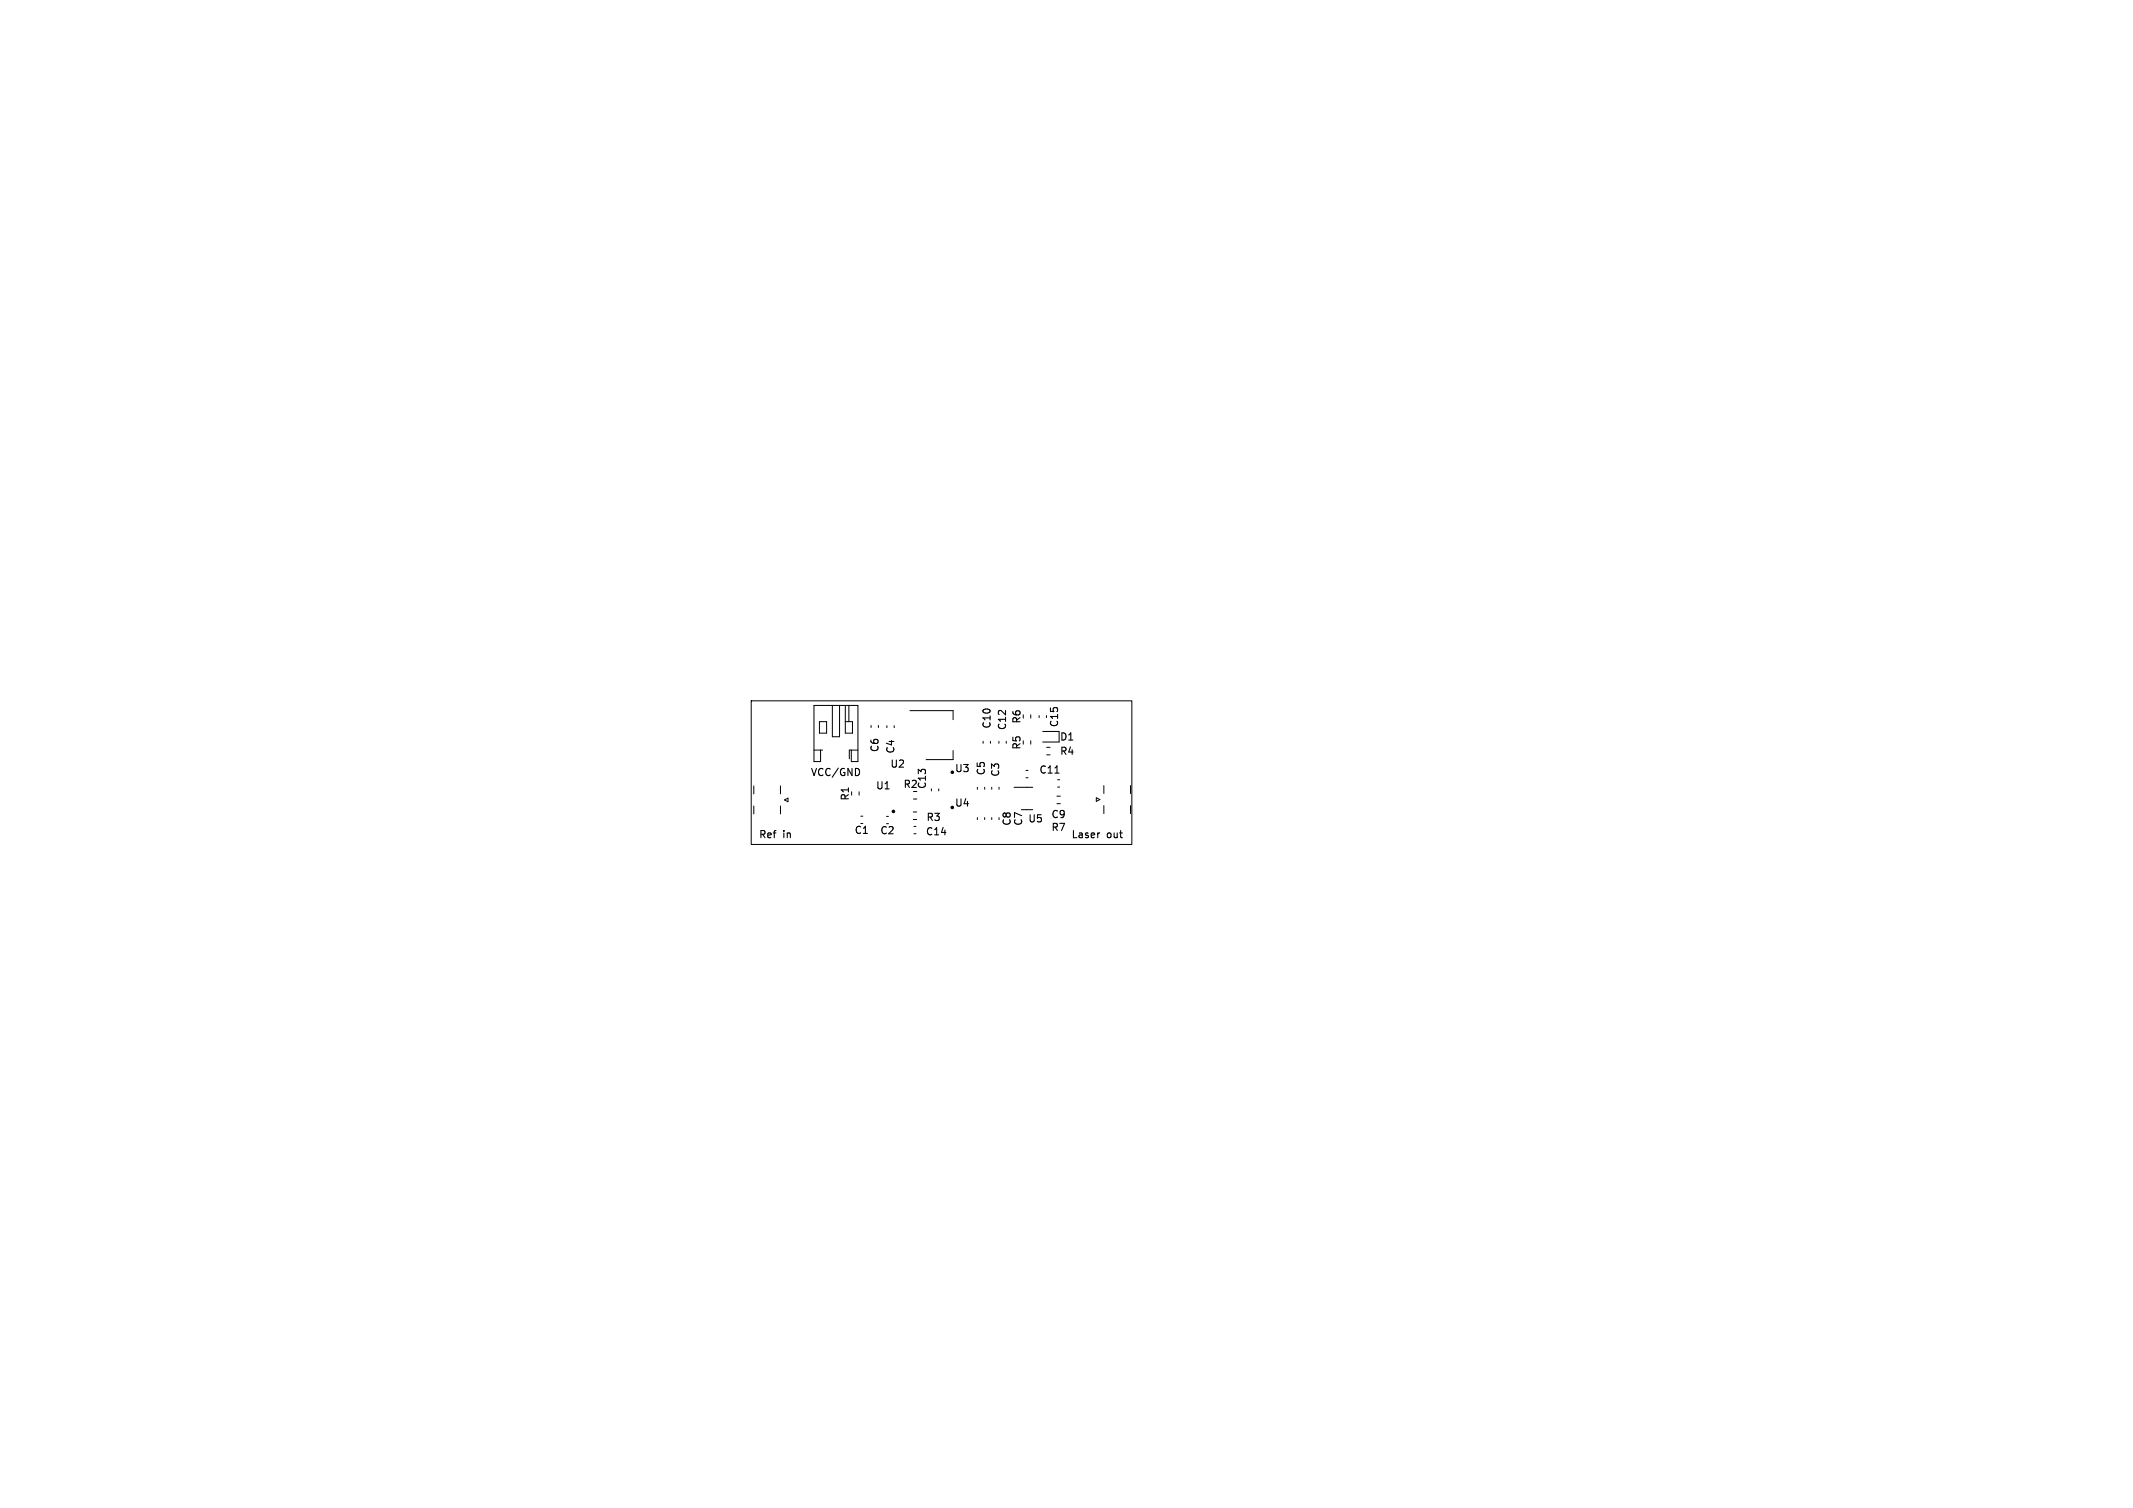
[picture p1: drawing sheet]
<svg xmlns="http://www.w3.org/2000/svg" width="297mm" height="210mm" viewBox="0 0 297 210" stroke-linecap="round" stroke-linejoin="round" font-family="sans-serif">
<defs><g id="words">
<g font-size="1.4">
<text x="138.1" y="101.5" transform="rotate(-90 138.1 101.5)">C10</text>
<text x="140.2" y="101.7" transform="rotate(-90 140.2 101.7)">C12</text>
<text x="142.3" y="100.8" transform="rotate(-90 142.3 100.8)">R6</text>
<text x="147.5" y="101.3" transform="rotate(-90 147.5 101.3)">C15</text>
<text x="122.5" y="104.8" transform="rotate(-90 122.5 104.8)">C6</text>
<text x="123.9" y="107.1">U2</text>
<text x="124.7" y="105" transform="rotate(-90 124.7 105)">C4</text>
<text x="133" y="107.7">U3</text>
<text x="142.3" y="104.5" transform="rotate(-90 142.3 104.5)">R5</text>
<text x="144.7" y="107.9">C11</text>
<text x="147.5" y="103.3">D1</text>
<text x="147.5" y="105.3">R4</text>
<text x="112.8" y="108.2">VCC/GND</text>
<text x="118.4" y="111.6" transform="rotate(-90 118.4 111.6)">R1</text>
<text x="121.8" y="110.1">U1</text>
<text x="125.7" y="109.9">R2</text>
<text x="129.1" y="109.9" transform="rotate(-90 129.1 109.9)">C13</text>
<text x="133" y="112.5">U4</text>
<text x="137.3" y="108" transform="rotate(-90 137.3 108)">C5</text>
<text x="139.3" y="108.2" transform="rotate(-90 139.3 108.2)">C3</text>
<text x="105.6" y="116.9">Ref</text>
<text x="109" y="116.9">in</text>
<text x="118.9" y="116.3">C1</text>
<text x="122.5" y="116.3">C2</text>
<text x="128.9" y="116.5">C14</text>
<text x="128.9" y="114.5">R3</text>
<text x="140.9" y="115.1" transform="rotate(-90 140.9 115.1)">C8</text>
<text x="142.5" y="115.1" transform="rotate(-90 142.5 115.1)">C7</text>
<text x="143.1" y="114.7">U5</text>
<text x="146.3" y="115.9">R7</text>
<text x="146.3" y="114.1">C9</text>
<text x="149.1" y="116.9">Laser</text>
<text x="154.1" y="116.9">out</text>
</g>
</g></defs>
<path d="M146.9 107.7h.6" fill="none" stroke="#000" stroke-width=".15"/>
<g fill="none" stroke="#000" stroke-width=".14">
<path d="M104.6 97.6h53v20h-53zM115.9 98.2v4.4h1v-4.4M117.7 98.2v3.9h1v-1.6h-1M118.2 98.2v2.3M126.7 99h6v1.2M143.5 99.5v.5M144.7 99.7v.2M145.7 99.7v.2M105 109.5v1.1M105 112.2v1.2M108.7 109.5v1.1M108.7 112.2v1.2"/>
<path d="M109.2 111.4l.5-.3v.6zM113.3 104.5h1.2M114.1 100.5h1v1.6h-1zM114.3 104.5v1.6h-1v-7.9h6.2v7.9h-1v-1.6M119.5 104.5h-1.2v1.2M119.6 110.3v.4M119.9 114.7h.2M119.9 113.7h.2M121.3 101v.3M122.3 101v.3M123.4 113.7h.3M123.4 114.7h.3"/>
<path d="M123.5 101.1v.2M124.5 101.1v.2M127.2 113.1h.4M127.2 114.1h.4M127.2 111.3h.5M127.3 116.1h.2M127.3 115.1h.2M129.7 109.9v.2M130.7 109.9v.2M132.7 104.5v1.3h-3.8M136.1 109.6v.3M136.1 113.9v.2"/>
<path d="M136.9 103.2v.3M137.1 109.6v.3M137.1 113.9v.2M137.9 103.2v.3M138.1 109.6v.3M138.1 113.9v.2M139.1 103.2v.3M139.1 109.6v.3M139.1 113.9v.2M140.1 103.2v.3M141.2 109.6h2.6M142.2 112.8h1.6"/>
<path d="M142.9 108.3h.2M142.9 107.3h.2M143.5 103.2v.4M145.2 101.9h2.3M145.2 103.3h2.3M145.7 105.1h.5M145.7 104.1h.5M147.2 110.9h.4M147.2 111.9h.4M147.3 108.6h.2M147.3 109.6h.2M152.7 111.1l.5 .3-.5 .2z"/>
<path d="M153.7 109.4v1.1M153.7 112.2v1.1M157.4 109.4v1.1M157.4 112.2v1.1"/>
</g>
<g fill="none" stroke="#000" stroke-width=".25">
<circle cx="124.4" cy="113" r=".12"/>
<circle cx="132.6" cy="107.5" r=".12"/>
<circle cx="132.6" cy="112.4" r=".13"/>
</g>
<use href="#words"/>
</svg>
